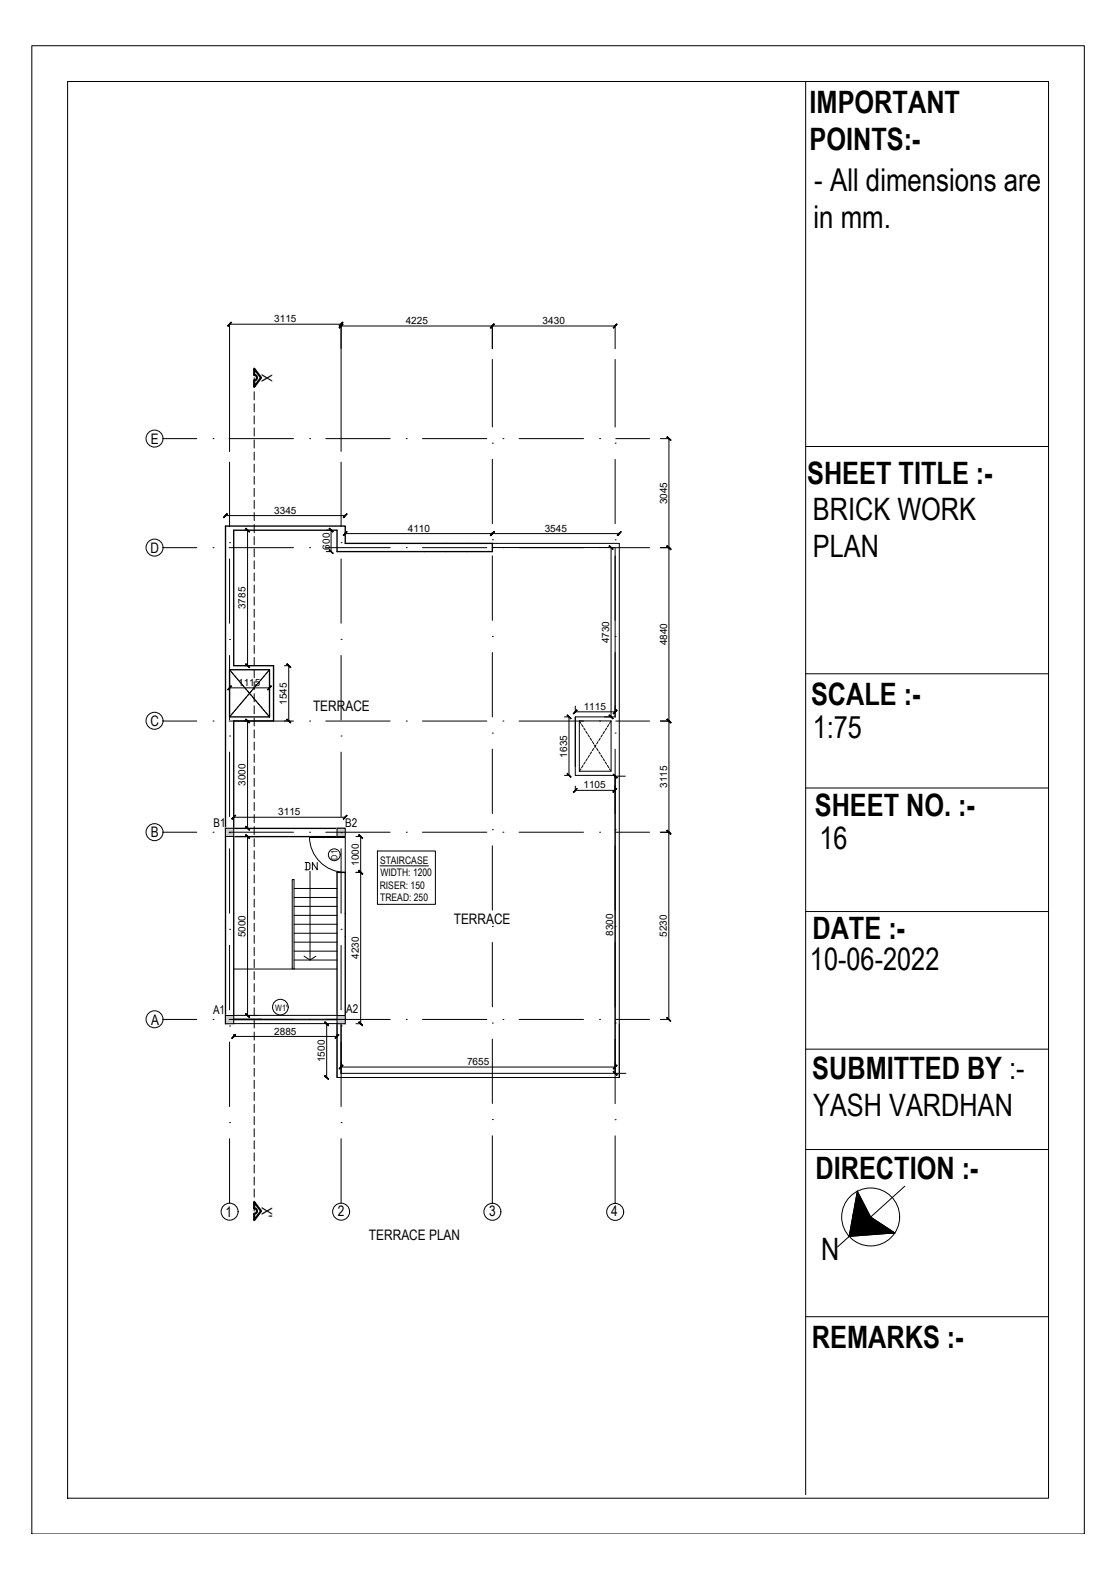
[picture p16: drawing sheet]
<svg xmlns="http://www.w3.org/2000/svg" width="420mm" height="594mm" viewBox="0 0 420 594" stroke-linecap="round" stroke-linejoin="round" font-family="sans-serif">
<defs><g id="words">
<g font-size="11.8">
<text x="306.3" y="71.8">- All dimensions are</text>
<text x="306" y="86">in mm.</text>
</g>
<g font-size="11.6">
<text x="304.5" y="42.3">IMPORTANT</text>
<text x="304.5" y="56.4">POINTS:-</text>
<text x="303.6" y="182.1">SHEET TITLE :-</text>
<text x="305.8" y="195.5">BRICK WORK</text>
<text x="305.8" y="209.4">PLAN</text>
<text x="305.1" y="265.1">SCALE :-</text>
<text x="305.7" y="277.7">1:75</text>
<text x="306.5" y="307.1">SHEET NO. :-</text>
<text x="308.3" y="319.5">16</text>
<text x="305.6" y="353.1">DATE :-</text>
<text x="304.7" y="364.9">10-06-2022</text>
<text x="305.5" y="405.9">SUBMITTED BY :-</text>
<text x="305.9" y="419.9">YASH VARDHAN</text>
<text x="306.7" y="443.6">DIRECTION :-</text>
<text x="308.8" y="473.9">N</text>
<text x="305.4" y="507.3">REMARKS :-</text>
</g>
<text font-size="6.2" x="113.6" y="328.4">DN</text>
<g font-size="5.5">
<text x="98.5" y="140.8" transform="rotate(90 98.5 140.8)">X</text>
<text x="56.8" y="167.1">E</text>
<text x="56.6" y="207.9">D</text>
<text x="117.8" y="267.4">TERRACE</text>
<text x="56.7" y="273.1">C</text>
<text x="56.8" y="314.9">B</text>
<text x="170.7" y="347.8">TERRACE</text>
<text x="56.8" y="385.6">A</text>
<text x="98.5" y="454.1" transform="rotate(90 98.5 454.1)">X'</text>
<text x="84.8" y="457.8">1</text>
<text x="127" y="457.6">2</text>
<text x="184.1" y="457.5">3</text>
<text x="229.9" y="457.6">4</text>
<text x="138.8" y="466.7">TERRACE PLAN</text>
</g>
<g font-size="4.5">
<text x="80.3" y="311.3">B1</text>
<text x="129.8" y="311.2">B2</text>
<text x="80.1" y="381.6">A1</text>
<text x="130.2" y="381.2">A2</text>
</g>
<g font-size="3.9">
<text x="142.9" y="325">STAIRCASE</text>
<text x="143.1" y="329.6">WIDTH: 1200</text>
<text x="142.9" y="334.4">RISER: 150</text>
<text x="143" y="339">TREAD: 250</text>
</g>
<g font-size="3.8">
<text x="103.2" y="121.3">3115</text>
<text x="152.6" y="121.9">4225</text>
<text x="204.1" y="121.9">3430</text>
<text x="250.9" y="189.7" transform="rotate(-90 250.9 189.7)">3045</text>
<text x="103.2" y="193.3">3345</text>
<text x="153.4" y="200">4110</text>
<text x="204.9" y="200">3545</text>
<text x="124" y="206.8" transform="rotate(-90 124 206.8)">600</text>
<text x="92.4" y="229.2" transform="rotate(-90 92.4 229.2)">3785</text>
<text x="229.1" y="242" transform="rotate(-90 229.1 242)">4730</text>
<text x="250.9" y="242.8" transform="rotate(-90 250.9 242.8)">4840</text>
<text x="89.6" y="258.1">1115</text>
<text x="107.9" y="265.1" transform="rotate(-90 107.9 265.1)">1545</text>
<text x="219.6" y="267.1">1115</text>
<text x="213.3" y="285" transform="rotate(-90 213.3 285)">1635</text>
<text x="92.4" y="295.6" transform="rotate(-90 92.4 295.6)">3000</text>
<text x="219.5" y="296.6">1105</text>
<text x="250.9" y="296.4" transform="rotate(-90 250.9 296.4)">3115</text>
<text x="104.7" y="306.8">3115</text>
<text x="134.9" y="325.8" transform="rotate(-90 134.9 325.8)">1000</text>
<text x="92.4" y="352.6" transform="rotate(-90 92.4 352.6)">5000</text>
<text x="230.7" y="352.1" transform="rotate(-90 230.7 352.1)">8300</text>
<text x="250.9" y="352.5" transform="rotate(-90 250.9 352.5)">5230</text>
<text x="134.9" y="360.8" transform="rotate(-90 134.9 360.8)">4230</text>
<text x="103.2" y="389.2">2885</text>
<text x="122.2" y="399.6" transform="rotate(-90 122.2 399.6)">1500</text>
<text x="175.7" y="400.7">7655</text>
</g>
<g font-size="3.3">
<text x="126.9" y="323.4" transform="rotate(-90 126.9 323.4)">D1</text>
<text x="103.5" y="380.3">W1'</text>
</g>
</g></defs>
<!-- layer: BOUNDRY -->
<path d="M185.2 206h46.2v63.7h-15v18.7M185.2 204.4h47.7v201h-106.1v-20.2M216.4 269.7v22h15v112.1h-103.1v-18.6M217.9 271.2h12v19h-12z" fill="none" stroke="#000" stroke-width=".38"/>
<!-- layer: wal -->
<path d="M86.3 252h15.1v17.7h-15.1zM87.9 382.1v-67.3h42v-3.1h-42v-40.5h15v-20.7h-15v-51h38.9v8h58.4v-3.1h-55.3v-6.5h-45.1v187.3M126.8 382.1v-53.9h3.1v57" fill="none" stroke="#000" stroke-width=".51"/>
<!-- layer: elev -->
<path d="M86.3 252l15.1 17.7M101.4 252l-15.1 17.7M116.4 314.7l13.5 .1v13.4a13.5 13.5 0 0 1-13.5-13.5zM116.4 315.1h13.5M87.9 382h38.8M87.9 385.1h38.8" fill="none" stroke="#000" stroke-width=".38"/>
<!-- layer: 0 -->
<g fill="none" stroke="#000" stroke-width=".38">
<path d="M110.6 337.7h16.2M110.6 334.3v30.3M116.6 327.8v33.4l2.2-1.4M126.8 334.3h-16.2v-3.4h-.7v33.7h.7M110.6 341h16.2M110.6 344.4h16.2M110.6 347.7h16.2M110.6 351.1h16.2M110.6 354.5h16.2M110.6 357.9h16.2M114.4 359.8l2.2 1.4M87.9 364.6h22"/>
<path d="M110.6 361.2h16.2M110.6 364.6h16.2"/>
<circle cx="58.1" cy="165" r="3.2"/>
<circle cx="58.1" cy="206" r="3.2"/>
<circle cx="58.1" cy="271.2" r="3.2"/>
<circle cx="58.1" cy="313.1" r="3.2"/>
<circle cx="58.1" cy="383.5" r="3.2"/>
<circle cx="86.4" cy="455.9" r="3.2"/>
<circle cx="128.3" cy="455.9" r="3.2"/>
<circle cx="185.2" cy="455.9" r="3.2"/>
<circle cx="231.4" cy="456" r="3.2"/>
</g>
<!-- layer: col. -->
<g fill="#ddb3d4" stroke="#ddb3d4" stroke-width=".38">
<path d="M84.8 311.6l3.1 3.1v-3.1zM84.8 311.6l3.1 3.1h-3.1z"/>
<path d="M126.8 311.6l3.1 3.1v-3.1zM126.8 311.6l3.1 3.1h-3.1z"/>
<path d="M84.8 382.1l3.1 3.1v-3.1zM84.8 382.1l3.1 3.1h-3.1z"/>
<path d="M126.8 382.1l3.1 3.1v-3.1zM126.8 382.1l3.1 3.1h-3.1z"/>
</g>
<path d="M84.8 311.6h3.1v3.1h-3.1zM126.8 311.6h3.1v3.1h-3.1zM84.8 382.1h3.1v3.1h-3.1zM126.8 382.1h3.1v3.1h-3.1z" fill="none" stroke="#000" stroke-width=".38"/>
<!-- layer: BEAM1 -->
<g fill="none" stroke="#000" stroke-width=".38">
<path d="M185.2 135.2v25.5M231.4 135.2v25.5M61.3 165h12.7M80.1 165h.1M86.2 165h24.2M86.3 173.9v24.2M116.5 165h.1M122.5 165h24.3M128.3 173.9v24.2M152.8 165h.1M158.9 165h24.2M185.2 166.7h.1"/>
<path d="M185.2 172.8v24.2M189.2 165h.1M195.3 165h24.2M225.5 165h.1M231.4 166.7h.1M231.4 172.8v24.2M231.6 165h12.7M61.3 206.1h12.7M80.1 206.1h.1M86.2 206.1h24.2M86.3 204.2h.1M86.3 210.3v24.2"/>
<path d="M116.4 206.1h.1M122.5 206.1h24.3M128.3 204.2h.1M128.3 210.3v24.2M152.8 206.1h.1M158.9 206.1h24.2M185.2 203.1h.1M185.2 209.1v24.3M189.2 206.1h.1M195.3 206.1h24.2M225.5 206.1h.1M231.4 203.1h.1"/>
<path d="M231.4 209.2v24.2M231.6 206.1h12.7M185.2 239.5h.1M231.4 239.5h.1M86.3 240.6h.1M86.3 246.6v24.3M128.3 240.6h.1M128.3 246.6v24.3M185.2 245.5v24.2M231.4 245.5v24.3M61.3 271.3h12.7M80.1 271.3h.1"/>
<path d="M86.2 271.3h24.2M86.3 276.9h.1M116.5 271.3h.1M122.5 271.3h24.3M128.3 276.9h.1M152.8 271.3h.1M158.9 271.3h24.2M185.2 275.8h.1M189.2 271.3h.1M195.3 271.3h24.2M225.5 271.3h.1M231.4 275.8h.1"/>
<path d="M231.6 271.3h12.7M86.3 283v24.2M128.3 283v24.2M185.2 281.9v24.2M231.4 281.9v24.2M61.3 313.1h12.7M80.1 313.1h.1M86.2 313.1h24.2M86.3 313.3h.1M86.3 319.3v24.3M116.4 313.1h.1M122.5 313.1h24.3"/>
<path d="M128.3 313.3h.1M128.3 319.3v24.3M152.8 313.1h.1M158.9 313.1h24.2M185.2 312.2h.1M185.2 318.2v24.2M189.2 313.1h.1M195.3 313.1h24.2M225.5 313.1h.1M231.4 312.2h.1M231.4 318.2v24.3M231.6 313.1h12.7"/>
<path d="M86.3 349.6h.1M86.3 355.7v24.3M128.3 349.6h.1M128.3 355.7v24.3M185.2 348.5h.1M185.2 354.6v24.2M231.4 348.5h.1M231.4 354.6v24.3M61.3 383.6h12.7M80.1 383.6h.1M86.2 383.6h24.2M86.3 386h.1"/>
<path d="M86.3 392.1v24.2M116.4 383.6h.1M122.5 383.6h24.3M128.3 386h.1M128.3 392.1v24.2M152.8 383.6h.1M158.9 383.6h24.2M185.2 384.9h.1M185.2 391v24.2M189.2 383.6h.1M195.3 383.6h24.2M225.5 383.6h.1"/>
<path d="M231.4 384.9h.1M231.4 391v24.2M231.6 383.6h12.7M86.3 422.4h.1M86.3 428.4v24.3M128.3 422.4h.1M128.3 428.4v24.3M185.2 421.2h.1M185.2 427.3v25.3M231.4 421.3h.1M231.4 427.3v25.4"/>
</g>
<!-- layer: dim -->
<g fill="none" stroke="#000" stroke-width=".38">
<path d="M12 17.2h395.9v559.9h-395.9zM25.4 30.7h369v533h-369zM303.1 30.7v531.6M86.3 121.6v48.3M86.3 122h42M128.3 121.6v48.3M128.3 122.7h103.1M185.2 122.3v8.9M231.4 122.3v8.9M248.4 165h3.6M251.6 165v148.2M303.1 168h91.3"/>
<path d="M84.8 193.6v.3M84.8 194h45.1M91.9 199.5h1.6M93.1 199.5v51M122.7 199.5h1.5M124.5 199.5v8M129.9 193.6v.3M122.7 207.5h1.5M129.9 200.8h103M227.4 206h2.1M229.9 206v63.7M248.4 206.1h3.6"/>
<path d="M86.3 256v3.1M86.3 258.8h15.1M91.9 250.5h1.6M101.4 256v3.1M107 250.5h2M108.6 250.5v20.7M303.1 253.5h91.3M91.9 271.2h1.6M93.1 271.2v40.4M107 271.2h2M212.3 269.7h1.4M214 269.7v22"/>
<path d="M216.4 265.7v1.8M216.4 267.8h15M227.4 269.7h2.1M231.4 265.7v1.8M248.4 271.3h3.6M212.3 291.7h1.4M216.4 295.8v1.9M216.4 297.4h14.9M231.3 295.8v1.9M231.4 292v111.8M231.7 292h3.5M303.1 296.5h91.3"/>
<path d="M87.9 307.1v.5M87.9 307.5h42M91.9 311.6h1.6M93.1 314.8v67.3M93.5 314.8h3.7M129.9 307.1v.5M133.9 314.7h2.1M135.7 314.7v70.5M248.4 313.1l3.6 .1M251.6 313.1v70.5M133.9 328.2h2.1M303.1 343h91.3"/>
<path d="M87.9 389.2v1.1M87.9 389.9h38.9M93.5 382.1h3.7M122.5 385.2h.2M122.9 385.2v20.2M126.8 389.2v1.1M128.3 399.8v1.3M133.9 385.2h2.1M248.4 383.6h3.5M303.1 394.7h91.3M122.5 405.4h.2M128.3 401.5h103.1"/>
<path d="M231.7 403.8h3.7M303.1 432.5h91.3M322.5 448.2l5 9.7 9.1 6-17.2 1.3zM340.3 446.3l-25.3 22.9M303.1 495.4h91.3"/>
<circle cx="327.5" cy="457.9" r="10.9"/>
</g>
<!-- layer: 0 -->
<g fill="#000" stroke="#000" stroke-width=".38">
<path d="M86.9 121.2l-1.1 1.5 1.3-1.3zM86.9 121.2l-1.1 1.5-.2-.1z"/>
<path d="M128.9 121.2l-1.4 1.4 .2 .1zM128.9 121.2l.2 .2-1.4 1.3z"/>
<path d="M128.9 121.9l-1.2 1.5 1.4-1.3zM128.9 121.9l-1.2 1.5-.2-.2z"/>
<path d="M185.8 121.9l-1.3 1.3 .1 .2zM185.8 121.9l.2 .2-1.4 1.3z"/>
<path d="M185.8 121.9l-1.2 1.5 1.4-1.3zM185.8 121.9l-1.2 1.5-.1-.2z"/>
<path d="M230.7 123.2l.1 .2 1.2-1.5zM232 121.9l.1 .2-1.3 1.3z"/>
<path d="M250.9 164.4l1.3 1.3 .2-.1zM250.9 164.4l.1-.1 1.4 1.3z"/>
<path d="M85.4 193.3l-1.2 1.4zM84.1 194.6l1.3-1.3-1.2 1.4z"/>
<path d="M129.1 194.6l.1 .1 1.3-1.4zM130.5 193.3l-1.3 1.4z"/>
<path d="M92.4 198.9l1.5 1.2zM92.5 198.7l1.4 1.4z"/>
<path d="M123.8 206.9l1.5 1.3zM123.8 206.9l1.5 1.3z"/>
<path d="M123.8 198.9l1.5 1.2zM123.9 198.7l1.4 1.4z"/>
<path d="M130.5 200l-1.3 1.5zM130.5 200l-1.3 1.5z"/>
<path d="M185.8 200l-1.2 1.5zM185.8 200l.2 .1-1.4 1.4z"/>
<path d="M185.8 200l-1.2 1.5 1.4-1.4zM185.8 200l-1.2 1.5z"/>
<path d="M229.1 205.4l1.3 1.3 .2-.1zM229.1 205.4l.2-.2 1.3 1.4z"/>
<path d="M233.5 200l-1.3 1.4 .2 .1zM233.5 200l.2 .1-1.3 1.4z"/>
<path d="M250.9 205.5l1.5 1.1-1.4-1.3zM250.9 205.5l1.5 1.1-.2 .2z"/>
<path d="M250.9 205.4l1.3 1.4 .2-.2zM250.9 205.4l.1-.1 1.4 1.3z"/>
<path d="M86.9 258l-1.1 1.6 1.3-1.4zM86.9 258l-1.1 1.6-.2-.2z"/>
<path d="M92.5 249.7l-.1 .2 1.5 1.2zM92.4 249.9l1.5 1.2z"/>
<path d="M100.6 259.4l.2 .2 1.2-1.6zM102 258l.1 .2-1.3 1.4z"/>
<path d="M107.9 249.9l1.3 1.3 .2-.1zM107.9 249.9l.1-.2 1.4 1.4z"/>
<path d="M92.4 270.7l1.4 1.3 .1-.2zM92.4 270.7l1.5 1.1z"/>
<path d="M107.9 270.7l1.5 1.1-1.4-1.3zM107.9 270.7l1.5 1.1-.2 .2z"/>
<path d="M213.3 269.1l1.5 1.2zM213.3 269.1l1.5 1.2z"/>
<path d="M217 267.1l-1.2 1.5zM217 267.1l-1.2 1.5z"/>
<path d="M229.1 269.1l1.5 1.2-1.3-1.3zM229.1 269.1l1.5 1.2-.2 .1z"/>
<path d="M230.7 268.4l1.3-1.3zM232 267.1l-1.2 1.5z"/>
<path d="M251 270.5l-.1 .2 1.5 1.2zM250.9 270.7l1.5 1.2-.2 .1z"/>
<path d="M250.9 270.7l1.3 1.3 .2-.1zM250.9 270.7l.1-.2 1.4 1.4z"/>
<path d="M213.4 291l-.1 .1 1.5 1.2zM213.3 291.1l1.5 1.2z"/>
<path d="M217 296.6l-1.2 1.5zM215.6 298l1.4-1.4-1.2 1.5z"/>
<path d="M230.5 298l.2 .1 1.1-1.5zM231.8 296.6l-1.1 1.5z"/>
<path d="M230.7 291.4l1.3 1.4 .1-.2zM230.7 291.4l1.4 1.2z"/>
<path d="M88.5 306.7l-1.2 1.5zM88.5 306.7l-1.2 1.5z"/>
<path d="M92.5 310.9l-.1 .1 1.5 1.2zM92.4 311l1.5 1.2-.1 .2z"/>
<path d="M92.4 314.2l1.5 1.2zM92.5 314l1.4 1.4-1.5-1.2z"/>
<path d="M129.1 308.1l1.4-1.4zM130.5 306.7l-1.3 1.5z"/>
<path d="M134.9 314.1l1.4 1.4 .1-.2zM134.9 314.1l1.5 1.2z"/>
<path d="M251 312.4l-.1 .2 1.5 1.1zM250.9 312.6l1.5 1.1-.2 .2z"/>
<path d="M250.8 312.5l1.5 1.2zM250.8 312.5l.2-.2 1.3 1.4z"/>
<path d="M135.1 327.5l-.2 .1 1.5 1.2zM134.9 327.6l1.5 1.2-.1 .2z"/>
<path d="M134.9 327.6l1.4 1.4 .1-.2zM135.1 327.5l1.3 1.3-1.5-1.2z"/>
<path d="M88.5 389.2l-1.2 1.5zM87.2 390.5l1.3-1.3-1.2 1.5z"/>
<path d="M92.5 381.4l1.4 1.3zM92.4 381.5l1.5 1.2z"/>
<path d="M122.1 384.6l1.4 1.3 .1-.1zM122.2 384.4l1.4 1.4-1.5-1.2z"/>
<path d="M126 390.5l.1 .2 1.3-1.5zM127.4 389.2l-1.3 1.5z"/>
<path d="M135.1 384.4l-.2 .2 1.5 1.2zM134.9 384.6l1.5 1.2-.1 .1z"/>
<path d="M250.8 382.9l1.5 1.2-1.3-1.3zM250.8 382.9l1.5 1.2z"/>
<path d="M122.2 404.6l-.1 .2 1.5 1.2zM122.1 404.8l1.5 1.2z"/>
<path d="M128.9 400.7l-1.2 1.5 1.4-1.4zM128.9 400.7l-1.2 1.5-.2-.1z"/>
<path d="M230.7 402.1l1.3-1.4zM232 400.7l-1.2 1.5z"/>
<path d="M230.8 403.1l1.3 1.3zM230.7 403.2l1.4 1.2-.1 .2z"/>
</g>
<!-- layer: dim -->
<g fill="#000" stroke="#000" stroke-width=".38">
<path d="M322.5 448.2l5 9.7h-6.8zM320.9 463.9l6.6-6 9.1 6z"/>
<path d="M320.7 457.9l.2 6 6.6-6zM320.7 457.9l.2 6h-1.3z"/>
<path d="M319.6 463.9l-.2 1.3 1.5-1.3zM319.6 463.9l-.2 1.3zM319.4 465.2l1.5-1.3zM319.4 465.2l1.5-1.3h15.7z"/>
<circle cx="185.2" cy="200.4" r=".07"/>
</g>
<!-- layer: DIM N TEXT -->
<g fill="none" stroke="#000" stroke-width=".38">
<path d="M142 320.2h21.8v20h-21.8zM142.9 325.8h18.2"/>
<circle cx="125.7" cy="321.6" r="2.22"/>
<circle cx="105.5" cy="378.9" r="2.94"/>
</g>
<!-- layer: SECTION LINE -->
<g fill="none" stroke="#000" stroke-width=".38">
<path d="M95.6 142.1v3.8M95.6 147.4v3M95.6 151.9v3.1M95.6 156.5v3M95.6 161v3.1M95.6 165.5v3.1M95.6 170.1v3M95.6 174.6v3.1M95.6 179.2v3M95.6 183.7v3.1M95.6 188.3v3M95.6 192.8v3"/>
<path d="M95.6 197.4v3M95.6 201.9v3M95.6 206.5v3M95.6 211v3.1M95.6 215.6v3M95.6 220.1v3.1M95.6 224.6v3.1M95.6 229.2v3M95.6 233.7v3.1M95.6 238.3v3M95.6 242.8v3M95.6 247.4v3"/>
<path d="M95.6 251.9v3M95.6 256.5v3M95.6 261v3M95.6 265.6v3M95.6 270.1v3M95.6 274.6v3.1M95.6 279.2v3M95.6 283.7v3.1M95.6 288.3v3M95.6 292.8v3M95.6 297.4v3M95.6 301.9v3"/>
<path d="M95.6 306.5v3M95.6 311v3M95.6 315.6v3M95.6 320.1v3M95.6 324.6v3.1M95.6 329.2v3M95.6 333.7v3.1M95.6 338.3v3M95.6 342.8v3.1M95.6 347.4v3M95.6 351.9v3M95.6 356.5v3"/>
<path d="M95.6 361v3M95.6 365.6v3M95.6 370.1v3M95.6 374.7v3M95.6 379.2v3M95.6 383.7v3.1M95.6 388.3v3M95.6 392.8v3.1M95.6 397.4v3M95.6 401.9v3M95.6 406.5v3M95.6 411v3"/>
<path d="M95.6 415.6v3M95.6 420.1v3M95.6 424.7v3M95.6 429.2v3M95.6 433.7v3.1M95.6 438.3v3M95.6 442.8v3.1M95.6 447.4v3M95.6 451.9v3.7"/>
</g>
<!-- layer: LINEA DECORTE -->
<path d="M95.6 141.1a1.04 1.04 0 0 1 1.1 1 1.04 1.04 0 0 1-1.1 1v2.4l2.6-3.4-2.6-3.4v2.4M95.6 454.6a1.04 1.04 0 0 1 1.1 1 1.04 1.04 0 0 1-1.1 1.1v2.4l2.6-3.5-2.6-3.3v2.3" fill="none" stroke="#000" stroke-width=".8"/>
<!-- layer: LVL -->
<g fill="none" stroke="#000" stroke-width=".38">
<path d="M86.3 252l.6 .6M87.2 253l.6 .7M88.1 254.1l.7 .8M89.1 255.3l.7 .7M90.1 256.4l.6 .8M91.1 257.6l.6 .7M92.1 258.7l.6 .8M93 259.9l.7 .8M94.7 259.9l-.7 .8M95.7 258.7l-.7 .8M96.6 257.6l-.6 .7M97.6 256.4l-.6 .8"/>
<path d="M98.6 255.3l-.7 .7M99.6 254.1l-.7 .8M100.6 253l-.7 .7M101.4 252l-.5 .6M86.9 269.1l-.6 .6M87.8 268l-.6 .7M88.8 266.8l-.7 .8M89.8 265.7l-.7 .7M90.7 264.5l-.6 .8M91.7 263.4l-.6 .7M92.7 262.2l-.6 .8M93.7 261l-.7 .8"/>
<path d="M94 261l.7 .8M95 262.2l.7 .8M96 263.4l.6 .7M97 264.5l.6 .8M97.9 265.7l.7 .7M98.9 266.8l.7 .8M99.9 268l.7 .7M100.9 269.1l.5 .6M217.9 271.2l.6 1M218.8 272.6l.5 .8M219.6 273.9l.5 .8M220.4 275.2l.5 .8"/>
<path d="M221.2 276.5l.5 .8M222 277.7l.5 .9M222.8 279l.5 .9M224.9 279l-.5 .9M225.8 277.7l-.6 .9M226.6 276.5l-.6 .8M227.4 275.2l-.5 .8M228.2 273.9l-.5 .9M229 272.6l-.5 .9M229.9 271.3l-.6 .9M218.5 289.3l-.6 .9M219.3 288l-.5 .9"/>
<path d="M220.1 286.7l-.5 .8M220.9 285.4l-.5 .9M221.7 284.2l-.5 .8M222.5 282.9l-.5 .8M223.3 281.6l-.5 .8M223.6 280.3l.5 .8M224.1 280.3l-.5 .8M224.4 281.6l.5 .8M225.2 282.8l.6 .9M226 284.1l.6 .9M226.9 285.4l.5 .9M227.7 286.7l.5 .8"/>
<path d="M228.5 288l.5 .9M229.3 289.3l.6 .9"/>
</g>
<!-- layer: gls sec -->
<path d="M87.9 383.5h38.8M87.9 383.7h38.9" fill="none" stroke="#000" stroke-width=".38"/>
<use href="#words"/>
</svg>
